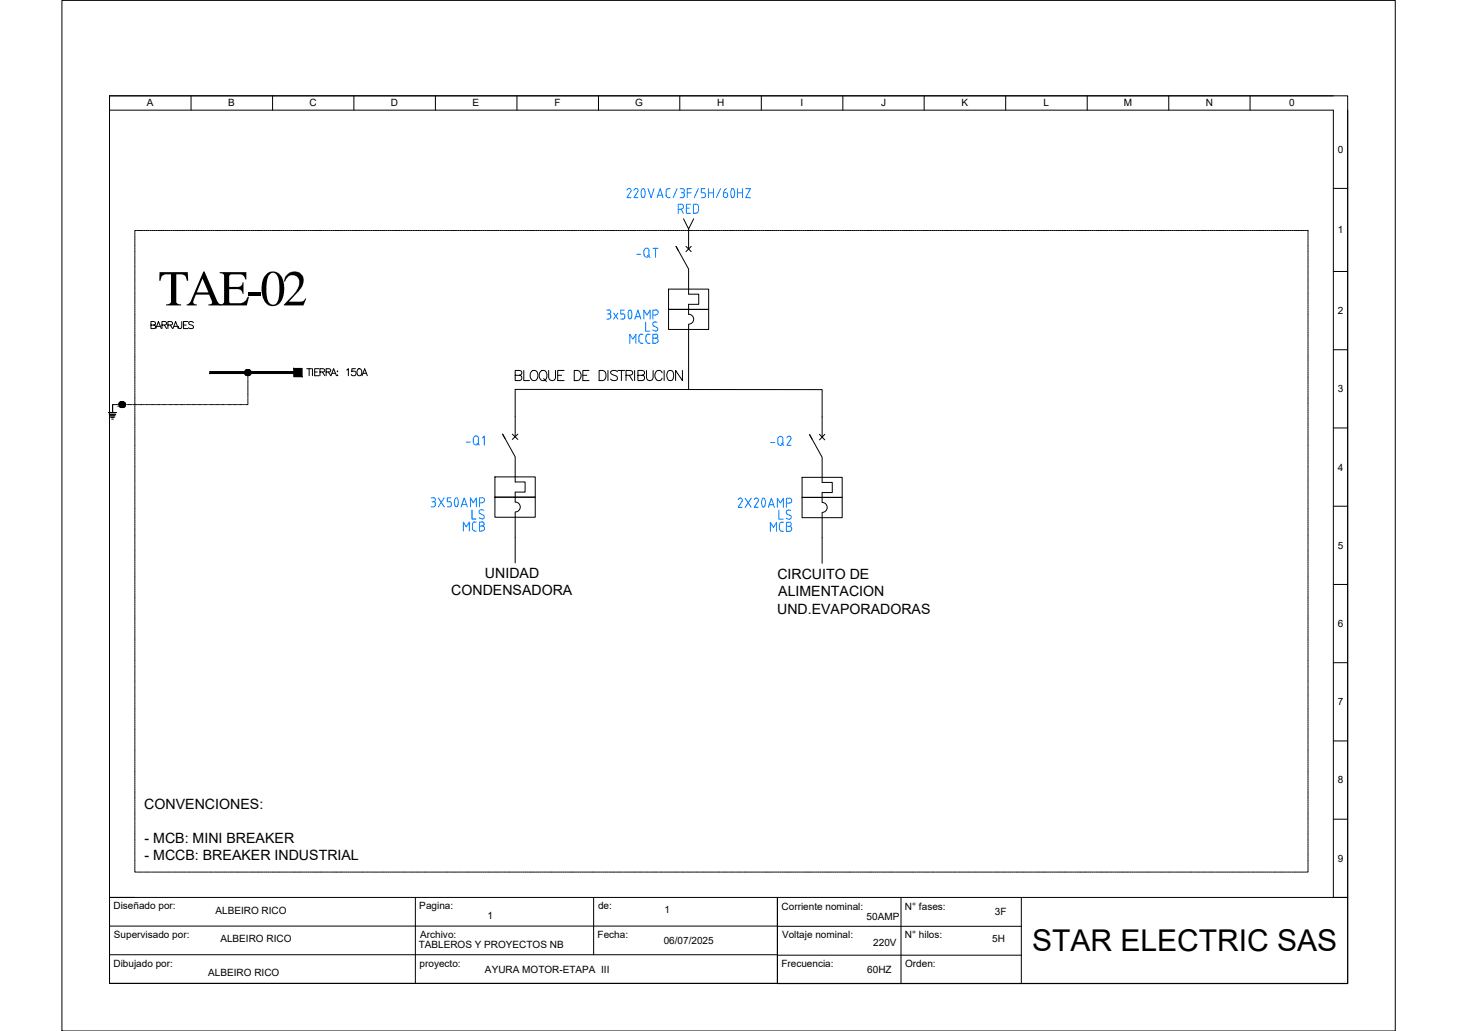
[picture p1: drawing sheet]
<svg xmlns="http://www.w3.org/2000/svg" width="420mm" height="297mm" viewBox="0 0 420 297" stroke-linecap="round" stroke-linejoin="round" font-family="sans-serif">
<defs><g id="words">
<text font-size="14.4" x="45.7" y="88">TAE-02</text>
<text font-size="8.6" x="297.4" y="274.1">STAR ELECTRIC SAS</text>
<g font-size="8.4" fill="#007fff">
<text x="184.9" y="98.1">LS</text>
<text x="134.8" y="152">LS</text>
<text x="223.3" y="152">LS</text>
</g>
<g font-size="6.2" fill="#007fff">
<text x="194.4" y="62.8">RED</text>
<text x="182.4" y="75.5">-QT</text>
<text x="133" y="129.5">-Q1</text>
</g>
<g font-size="5.7" fill="#007fff">
<text x="220.8" y="129.5">-Q2</text>
<text x="132.3" y="154.2">MCB</text>
<text x="220.8" y="154.2">MCB</text>
</g>
<g font-size="4.1">
<text x="139.8" y="166.4">UNIDAD</text>
<text x="224" y="166.9">CIRCUITO DE</text>
<text x="130" y="171.3">CONDENSADORA</text>
<text x="224.3" y="171.8">ALIMENTACION</text>
<text x="224" y="176.8">UND.EVAPORADORAS</text>
<text x="41.6" y="233.2">CONVENCIONES:</text>
<text x="41.7" y="242.9">- MCB: MINI BREAKER</text>
<text x="41.7" y="247.9">- MCCB: BREAKER INDUSTRIAL</text>
</g>
<g font-size="2.9">
<text x="42.4" y="30.7">A</text>
<text x="65.8" y="30.7">B</text>
<text x="89.2" y="30.7">C</text>
<text x="112.6" y="30.7">D</text>
<text x="136.2" y="30.7">E</text>
<text x="159.8" y="30.7">F</text>
<text x="183.1" y="30.7">G</text>
<text x="206.6" y="30.7">H</text>
<text x="230.7" y="30.7">I</text>
<text x="253.9" y="30.7">J</text>
<text x="277.1" y="30.7">K</text>
<text x="300.7" y="30.7">L</text>
<text x="323.9" y="30.7">M</text>
<text x="347.5" y="30.7">N</text>
<text x="371.5" y="30.7">0</text>
<text x="385.5" y="44">0</text>
<text x="385.6" y="67.2">1</text>
<text x="385.5" y="90.5">2</text>
<text x="385.5" y="113">3</text>
<text x="385.6" y="135.6">4</text>
<text x="385.5" y="158.1">5</text>
<text x="385.5" y="180.6">6</text>
<text x="385.5" y="203.2">7</text>
<text x="385.5" y="225.7">8</text>
<text x="385.5" y="248.3">9</text>
<text x="32.7" y="262">Diseñado por:</text>
<text x="62.1" y="263.2">ALBEIRO RICO</text>
<text x="120.8" y="262">Pagina:</text>
<text x="172.3" y="262">de:</text>
<text x="191.5" y="263">1</text>
<text x="225.2" y="262.1">Corriente nominal:</text>
<text x="260.8" y="262.1">N° fases:</text>
<text x="286.7" y="263.5">3F</text>
<text x="140.5" y="264.8">1</text>
<text x="249.7" y="265">50AMP</text>
<text x="32.8" y="270.3">Supervisado por:</text>
<text x="63.5" y="271.3">ALBEIRO RICO</text>
<text x="120.6" y="273.2">TABLEROS Y PROYECTOS NB</text>
<text x="121.1" y="270.2">Archivo:</text>
<text x="172.2" y="270.2">Fecha:</text>
<text x="191.3" y="271.9">06/07/2025</text>
<text x="225.4" y="270.3">Voltaje nominal:</text>
<text x="251.7" y="272.7">220V</text>
<text x="260.8" y="270.3">N° hilos:</text>
<text x="285.9" y="271.4">5H</text>
<text x="32.7" y="278.5">Dibujado por:</text>
<text x="60" y="281.1">ALBEIRO RICO</text>
<text x="120.9" y="278.5">proyecto:</text>
<text x="139.8" y="280.3">AYURA MOTOR-ETAPA III</text>
<text x="225.2" y="278.6">Frecuencia:</text>
<text x="249.9" y="280.5">60HZ</text>
<text x="260.9" y="278.6">Orden:</text>
</g>
</g></defs>
<!-- layer: SYMS -->
<g fill="none" stroke="#000" stroke-width=".29">
<path d="M195.5 72.2l-.7-1.2 3.6 6.5v7.3h3v2.9h-3v2.9M197 63l1.4 3 1.5-3M197.7 71l1.5 1.5M198.4 66v5.7M199.2 71l-1.5 1.5M192.7 89.1h11.5v5.8h-11.5zM192.7 83.3h11.5v5.8h-11.5zM198.4 93.5v7.2M198.5 90.5a1.43 1.43 0 0 1 1.4 1.5 1.43 1.43 0 0 1-1.4 1.4M142.6 137.4h11.6v5.8h-11.6zM145.5 126.4l-.7-1.3 3.7 6.5v7.3h2.8v2.9h-2.8v2.9M147.6 125.1l1.6 1.5"/>
<path d="M148.5 120.1v5.7M149.2 125.1l-1.6 1.5M231.1 137.5h11.6v5.8h-11.6zM234 126.5l-.7-1.3 3.6 6.5v7.3h2.9v2.9h-2.9l.1 2.9a1.43 1.43 0 0 1 1.4 1.4 1.43 1.43 0 0 1-1.4 1.4M236.2 125.1l1.5 1.6M236.9 120.1v5.9M237.7 125.1l-1.5 1.6M142.6 143.2h11.6v5.8h-11.6zM148.5 147.6v7.2M148.5 144.6a1.43 1.43 0 0 1 1.4 1.5 1.43 1.43 0 0 1-1.4 1.4M231.1 143.3h11.6v5.8h-11.6zM236.9 147.7v7.2"/>
</g>
<!-- layer: DESC -->
<g fill="none" stroke="#007fff" stroke-width=".29">
<path d="M181.3 54.3l.5 .3v.6M181.3 54.3l-.6 .5M181.7 55.2l-1 1.7h1.1M183.3 54.3l.5 .3v.6M183.3 54.3l-.6 .5M183.8 55.2l-1.1 1.7h1.1M185 54.5l-.3 .9 .3 1.4M185 54.5h.6M185 56.8h.6M185.6 54.5l.3 .9-.3 1.4M186.8 54.3l.8 2.6 .9-2.6M189.4 56.9l.8-2.6 .9 2.6"/>
<path d="M189.6 56.2h1.2M192 56.3l.2 .5 .4 .1M192.6 54.3h.5M192.6 54.3l-.6 .4v1.6M195.1 54.3l-1.1 2.6M196 54.3h.6a.63 .63 0 0 1 .6 .8 .63 .63 0 0 1-.9 .4M196.6 55.5l.5 .2 .1 .4M198.1 55.5h1.1M199.2 54.3h-1.1v2.6M201.2 54.3l-1.1 2.6M202.7 55.5l.5 .2 .1 .4M203.1 54.3h-1v1.2h.6"/>
<path d="M204.2 55.5h1.4M204.2 54.3v2.6M205.6 54.3v2.6M207.6 54.3l-1.2 2.6M209.1 55.5a.67 .67 0 0 1 .5 1 .67 .67 0 0 1-1.1 .1v-1.1h.5M209.4 54.4l-.6 .4-.3 .7M210.8 54.5h.6M210.8 56.8h.6M210.9 54.5l-.3 .9 .3 1.4M211.4 54.5l.3 .9-.3 1.4M212.5 55.5h1.5M212.5 54.3v2.6"/>
<path d="M214 54.3v2.6M214.9 54.3h1.4l-1.4 2.6h1.4M174.8 89.3h.6M174.8 91.9h.6M175.1 90.5h.3M175.4 89.3a.6 .6 0 0 1 .6 .6 .6 .6 0 0 1-.6 .6M175.4 90.4l.4 .2 .2 .4M176 91l-.2 .8-.4 .1M176.8 90.2l1.3 1.7M178.1 90.2l-1.3 1.7M179.5 90.4l.4 .2 .2 .4M179.9 89.3h-1v1.2h.6"/>
<path d="M180 91v.4M180.1 91.3l-.4 .6h-.8M181.2 89.5h.6M181.3 89.4l-.3 1.4a.87 .87 0 0 0 .5 1.1l.3-.2M181.5 98.9v-2.6l.9 1.4 .9-1.4v2.6M181.8 89.4l.3 .9-.3 1.4M124.3 143.4h.5M124.9 143.4a.64 .64 0 0 1 .6 .8 .64 .64 0 0 1-1 .4M124.9 144.5l.4 .2 .2 .4M125.4 145.1v.4M125.5 145.4l-.4 .6h-.8M126.3 143.4l1.7 2.6"/>
<path d="M128 143.4l-1.7 2.6M128.9 146h.6M129.5 144.5l.4 .2 .2 .4M129.9 143.4h-1v1.2h.6M130 145.1v.4M130.1 145.4l-.2 .5-.4 .1M131.3 145.8h.5M131.8 143.6l.3 .9-.3 1.4M131.8 143.6l-.4-.1-.4 .5-.1 1 .3 .9M212.7 143.9a.6 .6 0 0 1 .9-.4 .6 .6 0 0 1 .2 .9l-1.1 1.8h1.2M214.8 143.6l1.7 2.6M216.5 143.6l-1.7 2.6"/>
<path d="M218 143.5l.5 .3v.6M218 143.5l-.6 .4M218.4 144.4l-1 1.8h1.1M219.8 143.5h.2a1.7 1.7 0 0 1 0 2.6 1.99 1.99 0 0 1-.2-2.6z"/>
</g>
<!-- layer: YEL_14_THHN -->
<path d="M198.4 100.7v11.5M148.5 120.1v-7.9l88.4 .1v7.8M148.5 154.8v7.4M236.9 154.9v7.4" fill="none" stroke="#000" stroke-width=".29"/>
<!-- layer: 0 -->
<g fill="none" stroke="#000" stroke-width=".29">
<path d="M17.8 .1h384.3v296.9h-384.3zM31.6 27.6h356.8v255.7h-356.8zM55.1 27.6v4.1M78.5 27.6v4.1M102 27.6v4.1M125.5 27.6v4.1M149 27.6v4.1M172.5 27.6v4.1M195.9 27.6v4.1M219.4 27.6v4.1M242.9 27.6v4.1M266.3 27.6v4.1"/>
<path d="M289.8 27.6v4.1M313.3 27.6v4.1M336.8 27.6v4.1M360.2 27.6v4.1M384.2 27.6h-352.6v4.1h352.6v226.9h4.2v-226.9M384.2 54.3h4.2M38.9 67v.4M38.9 67.6v.3M38.9 68.1v.4M38.9 68.7v.4M38.9 69.3v.3M38.9 69.8v.4"/>
<path d="M38.9 70.3v.4M38.9 70.9v.3M38.9 71.4v.4M38.9 72v.4M38.9 72.5v.4M38.9 73.1v.4M38.9 73.6v.4M38.9 74.2v.3M38.9 74.7v.4M38.9 75.3v.3M38.9 75.8v.4M38.9 76.4v.4"/>
<path d="M38.9 76.9v.4M38.9 77.5v.3M38.9 78v.4M38.9 78.5v.4M38.9 79.1v.4M38.9 79.7v.3M39.2 66.4h-.3v.5M39.4 66.4h.3M39.9 66.4h.4M40.4 66.4h.4M41 66.4h.3M41.5 66.4h.4"/>
<path d="M42.1 66.4h.4M42.6 66.4h.4M43.2 66.4h.4M43.8 66.4h.3M44.3 66.4h.3M44.8 66.4h.4M45.4 66.4h.3M45.9 66.4h.4M46.5 66.4h.4M47.1 66.4h.3M47.6 66.4h.3M48.1 66.4h.4"/>
<path d="M48.6 66.4h.4M49.2 66.4h.4M49.8 66.4h.3M50.3 66.4h.4M50.9 66.4h.3M51.4 66.4h.4M51.9 66.4h.4M52.5 66.4h.4M53.1 66.4h.3M53.6 66.4h.4M54.2 66.4h.3M54.7 66.4h.4"/>
<path d="M55.2 66.4h.4M55.8 66.4h.3M56.3 66.4h.4M56.9 66.4h.4M57.5 66.4h.3M58 66.4h.4M58.5 66.4h.4M59.1 66.4h.3M59.6 66.4h.4M60.2 66.4h.4M60.7 66.4h.4M61.3 66.4h.4"/>
<path d="M61.8 66.4h.4M62.4 66.4h.3M62.9 66.4h.4M63.5 66.4h.3M64 66.4h.4M64.6 66.4h.4M65.2 66.4h.3M65.7 66.4h.3M66.2 66.4h.4M66.7 66.4h.4M67.3 66.4h.4M67.9 66.4h.4"/>
<path d="M68.4 66.4h.4M69 66.4h.3M69.5 66.4h.4M70 66.4h.4M70.6 66.4h.4M71.2 66.4h.3M71.7 66.4h.4M72.3 66.4h.3M72.8 66.4h.4M73.3 66.4h.4M73.9 66.4h.4M74.4 66.4h.4"/>
<path d="M75 66.4h.4M75.6 66.4h.3M76.1 66.4h.4M76.6 66.4h.4M77.2 66.4h.3M77.7 66.4h.4M78.3 66.4h.4M78.8 66.4h.4M79.4 66.4h.4M79.9 66.4h.4M80.5 66.4h.3M81 66.4h.4"/>
<path d="M81.6 66.4h.3M82.1 66.4h.4M82.7 66.4h.4M83.2 66.4h.4M83.8 66.4h.3M84.3 66.4h.4M84.8 66.4h.4M85.4 66.4h.4M86 66.4h.4M86.5 66.4h.4M87.1 66.4h.3M87.6 66.4h.3"/>
<path d="M88.1 66.4h.4M88.7 66.4h.4M89.3 66.4h.3M89.8 66.4h.4M90.4 66.4h.3M90.9 66.4h.3M91.4 66.4h.4M92 66.4h.4M92.5 66.4h.4M93.1 66.4h.4M93.7 66.4h.3M94.2 66.4h.4"/>
<path d="M94.7 66.4h.4M95.3 66.4h.3M95.8 66.4h.4M96.4 66.4h.4M96.9 66.4h.4M97.5 66.4h.4M98 66.4h.4M98.6 66.4h.3M99.1 66.4h.4M99.7 66.4h.3M100.2 66.4h.4M100.8 66.4h.4"/>
<path d="M101.3 66.4h.4M101.9 66.4h.3M102.4 66.4h.4M103 66.4h.3M103.5 66.4h.4M104.1 66.4h.4M104.6 66.4h.4M105.2 66.4h.3M105.7 66.4h.3M106.2 66.4h.4M106.8 66.4h.4M107.4 66.4h.3"/>
<path d="M107.9 66.4h.4M108.5 66.4h.3M109 66.4h.3M109.5 66.4h.4M110.1 66.4h.4M110.6 66.4h.4M111.2 66.4h.4M111.8 66.4h.3M112.3 66.4h.3M112.8 66.4h.4M113.4 66.4h.3M113.9 66.4h.4"/>
<path d="M114.5 66.4h.4M115.1 66.4h.3M115.6 66.4h.4M116.1 66.4h.4M116.6 66.4h.4M117.2 66.4h.4M117.8 66.4h.3M118.3 66.4h.4M118.9 66.4h.4M119.4 66.4h.4M120 66.4h.3M120.5 66.4h.4"/>
<path d="M121.1 66.4h.3M121.6 66.4h.4M122.2 66.4h.4M122.7 66.4h.4M123.3 66.4h.3M123.8 66.4h.3M124.3 66.4h.4M124.9 66.4h.4M125.5 66.4h.3M126 66.4h.4M126.6 66.4h.3M127.1 66.4h.3"/>
<path d="M127.6 66.4h.4M128.2 66.4h.4M128.7 66.4h.4M129.3 66.4h.4M129.9 66.4h.3M130.4 66.4h.3M130.9 66.4h.4M131.5 66.4h.3M132 66.4h.4M132.6 66.4h.4M133.2 66.4h.3M133.7 66.4h.3"/>
<path d="M134.2 66.4h.4M134.7 66.4h.4M135.3 66.4h.4M135.9 66.4h.3M136.4 66.4h.4M137 66.4h.4M137.5 66.4h.4M138 66.4h.4M138.6 66.4h.4M139.2 66.4h.3M139.7 66.4h.4M140.3 66.4h.4"/>
<path d="M140.8 66.4h.4M141.4 66.4h.3M141.9 66.4h.3M142.4 66.4h.4M143 66.4h.4M143.6 66.4h.3M144.1 66.4h.4M144.7 66.4h.3M145.2 66.4h.3M145.7 66.4h.4M146.3 66.4h.4M146.8 66.4h.4"/>
<path d="M147.4 66.4h.4M148 66.4h.3M148.5 66.4h.3M149 66.4h.4M149.6 66.4h.3M150.1 66.4h.4M150.7 66.4h.4M151.3 66.4h.3M151.8 66.4h.3M152.3 66.4h.4M152.8 66.4h.4M153.4 66.4h.4"/>
<path d="M154 66.4h.3M154.5 66.4h.4M155.1 66.4h.3M155.6 66.4h.4M156.1 66.4h.4M156.7 66.4h.4M157.3 66.4h.3M157.8 66.4h.4M158.4 66.4h.4M158.9 66.4h.4M159.4 66.4h.4M160 66.4h.3"/>
<path d="M160.5 66.4h.4M161.1 66.4h.4M161.7 66.4h.3M162.2 66.4h.4M162.8 66.4h.3M163.3 66.4h.3M163.8 66.4h.4M164.4 66.4h.4M164.9 66.4h.4M165.5 66.4h.4M166.1 66.4h.3M166.6 66.4h.3"/>
<path d="M167.1 66.4h.4M167.7 66.4h.3M168.2 66.4h.4M168.8 66.4h.4M169.4 66.4h.3M169.9 66.4h.3M170.4 66.4h.4M170.9 66.4h.4M171.5 66.4h.4M172.1 66.4h.3M172.6 66.4h.4M173.2 66.4h.3"/>
<path d="M173.7 66.4h.4M174.2 66.4h.4M174.8 66.4h.4M175.4 66.4h.3M175.9 66.4h.4M176.5 66.4h.3M177 66.4h.4M177.5 66.4h.4M178.1 66.4h.4M178.6 66.4h.4M179.2 66.4h.4M179.8 66.4h.3"/>
<path d="M180.3 66.4h.4M180.8 66.4h.4M181.4 66.4h.3M181.9 66.4h.4M182.5 66.4h.4M183 66.4h.4M183.6 66.4h.4M184.2 66.4h.3M184.7 66.4h.3M185.2 66.4h.4M185.8 66.4h.3M186.3 66.4h.4"/>
<path d="M186.9 66.4h.4M187.5 66.4h.3M188 66.4h.3M188.5 66.4h.4M189 66.4h.4M189.6 66.4h.4M190.2 66.4h.4M190.7 66.4h.4M191.3 66.4h.3M191.8 66.4h.4M192.3 66.4h.4M192.9 66.4h.4"/>
<path d="M193.5 66.4h.3M194 66.4h.4M194.6 66.4h.3M195.1 66.4h.4M195.6 66.4h.4M196.2 66.4h.4M196.7 66.4h.4M197.3 66.4h.4M197.9 66.4h.3M198.4 66.4h.4M198.9 66.4h.4M199.5 66.4h.3"/>
<path d="M200 66.4h.4M200.6 66.4h.4M201.1 66.4h.4M201.7 66.4h.4M202.2 66.4h.4M202.8 66.4h.3M203.3 66.4h.4M203.9 66.4h.3M204.4 66.4h.4M205 66.4h.4M205.5 66.4h.4M206.1 66.4h.3"/>
<path d="M206.6 66.4h.4M207.1 66.4h.4M207.7 66.4h.4M208.3 66.4h.4M208.8 66.4h.4M209.4 66.4h.3M209.9 66.4h.3M210.4 66.4h.4M211 66.4h.4M211.6 66.4h.3M212.1 66.4h.4M212.7 66.4h.3"/>
<path d="M213.2 66.4h.4M213.7 66.4h.4M214.3 66.4h.4M214.8 66.4h.4M215.4 66.4h.4M216 66.4h.3M216.5 66.4h.4M217 66.4h.4M217.6 66.4h.3M218.1 66.4h.4M218.7 66.4h.4M219.3 66.4h.3"/>
<path d="M219.8 66.4h.4M220.3 66.4h.4M220.9 66.4h.3M221.4 66.4h.4M222 66.4h.3M222.5 66.4h.4M223.1 66.4h.4M223.6 66.4h.4M224.2 66.4h.3M224.7 66.4h.4M225.3 66.4h.3M225.8 66.4h.4"/>
<path d="M226.4 66.4h.4M226.9 66.4h.4M227.5 66.4h.3M228 66.4h.3M228.5 66.4h.4M229.1 66.4h.4M229.7 66.4h.3M230.2 66.4h.4M230.8 66.4h.3M231.3 66.4h.3M231.8 66.4h.4M232.4 66.4h.4"/>
<path d="M232.9 66.4h.4M233.5 66.4h.4M234.1 66.4h.3M234.6 66.4h.4M235.1 66.4h.4M235.7 66.4h.3M236.2 66.4h.4M236.8 66.4h.4M237.4 66.4h.3M237.9 66.4h.4M238.4 66.4h.4M239 66.4h.3"/>
<path d="M239.5 66.4h.4M240.1 66.4h.3M240.6 66.4h.4M241.2 66.4h.4M241.7 66.4h.4M242.3 66.4h.3M242.8 66.4h.4M243.4 66.4h.3M243.9 66.4h.4M244.5 66.4h.4M245 66.4h.4M245.6 66.4h.3"/>
<path d="M246.1 66.4h.3M246.6 66.4h.4M247.2 66.4h.4M247.8 66.4h.3M248.3 66.4h.4M248.9 66.4h.3M249.4 66.4h.3M249.9 66.4h.4M250.5 66.4h.4M251 66.4h.4M251.6 66.4h.4M252.2 66.4h.3"/>
<path d="M252.7 66.4h.3M253.2 66.4h.4M253.8 66.4h.3M254.3 66.4h.4M254.9 66.4h.4M255.5 66.4h.3M256 66.4h.3M256.5 66.4h.4M257 66.4h.4M257.6 66.4h.4M258.2 66.4h.3M258.7 66.4h.4"/>
<path d="M259.3 66.4h.4M259.8 66.4h.4M260.4 66.4h.3M260.9 66.4h.4M261.5 66.4h.3M262 66.4h.4M262.6 66.4h.4M263.1 66.4h.4M263.7 66.4h.3M264.2 66.4h.3M264.7 66.4h.4M265.3 66.4h.4"/>
<path d="M265.9 66.4h.3M266.4 66.4h.4M267 66.4h.3M267.5 66.4h.3M268 66.4h.4M268.6 66.4h.4M269.1 66.4h.4M269.7 66.4h.4M270.3 66.4h.3M270.8 66.4h.3M271.3 66.4h.4M271.9 66.4h.3"/>
<path d="M272.4 66.4h.4M273 66.4h.4M273.6 66.4h.3M274.1 66.4h.3M274.6 66.4h.4M275.1 66.4h.4M275.7 66.4h.4M276.3 66.4h.3M276.8 66.4h.4M277.4 66.4h.3M277.9 66.4h.4M278.4 66.4h.4"/>
<path d="M279 66.4h.4M279.6 66.4h.3M280.1 66.4h.4M280.7 66.4h.4M281.2 66.4h.4M281.7 66.4h.4M282.3 66.4h.3M282.8 66.4h.4M283.4 66.4h.4M284 66.4h.3M284.5 66.4h.4M285.1 66.4h.3"/>
<path d="M285.6 66.4h.3M286.1 66.4h.4M286.7 66.4h.4M287.2 66.4h.4M287.8 66.4h.4M288.4 66.4h.3M288.9 66.4h.3M289.4 66.4h.4M290 66.4h.3M290.5 66.4h.4M291.1 66.4h.4M291.7 66.4h.3"/>
<path d="M292.2 66.4h.3M292.7 66.4h.4M293.2 66.4h.4M293.8 66.4h.4M294.4 66.4h.4M294.9 66.4h.4M295.5 66.4h.3M296 66.4h.4M296.5 66.4h.4M297.1 66.4h.4M297.7 66.4h.3M298.2 66.4h.4"/>
<path d="M298.8 66.4h.3M299.3 66.4h.4M299.8 66.4h.4M300.4 66.4h.4M300.9 66.4h.4M301.5 66.4h.4M302.1 66.4h.3M302.6 66.4h.4M303.1 66.4h.4M303.7 66.4h.3M304.2 66.4h.4M304.8 66.4h.4"/>
<path d="M305.3 66.4h.4M305.9 66.4h.4M306.5 66.4h.3M307 66.4h.3M307.5 66.4h.4M308.1 66.4h.3M308.6 66.4h.4M309.2 66.4h.4M309.8 66.4h.3M310.3 66.4h.3M310.8 66.4h.4M311.3 66.4h.4"/>
<path d="M311.9 66.4h.4M312.5 66.4h.4M313 66.4h.4M313.6 66.4h.3M314.1 66.4h.4M314.6 66.4h.4M315.2 66.4h.4M315.8 66.4h.3M316.3 66.4h.4M316.9 66.4h.3M317.4 66.4h.4M317.9 66.4h.4"/>
<path d="M318.5 66.4h.4M319 66.4h.4M319.6 66.4h.4M320.2 66.4h.3M320.7 66.4h.4M321.2 66.4h.4M321.8 66.4h.3M322.3 66.4h.4M322.9 66.4h.4M323.4 66.4h.4M324 66.4h.4M324.5 66.4h.4"/>
<path d="M325.1 66.4h.3M325.6 66.4h.4M326.2 66.4h.3M326.7 66.4h.4M327.3 66.4h.4M327.9 66.4h.3M328.4 66.4h.3M328.9 66.4h.4M329.5 66.4h.3M330 66.4h.4M330.6 66.4h.4M331.1 66.4h.4"/>
<path d="M331.7 66.4h.3M332.2 66.4h.3M332.7 66.4h.4M333.3 66.4h.4M333.9 66.4h.3M334.4 66.4h.4M335 66.4h.3M335.5 66.4h.4M336 66.4h.4M336.6 66.4h.4M337.1 66.4h.4M337.7 66.4h.4"/>
<path d="M338.3 66.4h.3M338.8 66.4h.4M339.3 66.4h.4M339.9 66.4h.3M340.4 66.4h.4M341 66.4h.4M341.6 66.4h.3M342.1 66.4h.4M342.6 66.4h.4M343.2 66.4h.3M343.7 66.4h.4M344.3 66.4h.3"/>
<path d="M344.8 66.4h.4M345.4 66.4h.4M345.9 66.4h.4M346.5 66.4h.3M347 66.4h.4M347.6 66.4h.3M348.1 66.4h.4M348.7 66.4h.4M349.2 66.4h.4M349.8 66.4h.3M350.3 66.4h.3M350.8 66.4h.4"/>
<path d="M351.4 66.4h.4M352 66.4h.3M352.5 66.4h.4M353.1 66.4h.3M353.6 66.4h.3M354.1 66.4h.4M354.7 66.4h.4M355.2 66.4h.4M355.8 66.4h.4M356.4 66.4h.3M356.9 66.4h.4M357.4 66.4h.4"/>
<path d="M358 66.4h.3M358.5 66.4h.4M359.1 66.4h.4M359.7 66.4h.3M360.2 66.4h.4M360.7 66.4h.4M361.3 66.4h.3M361.8 66.4h.4M362.4 66.4h.3M362.9 66.4h.4M363.5 66.4h.4M364 66.4h.4"/>
<path d="M364.6 66.4h.3M365.1 66.4h.4M365.7 66.4h.3M366.2 66.4h.4M366.8 66.4h.4M367.3 66.4h.4M367.9 66.4h.3M368.4 66.4h.3M368.9 66.4h.4M369.5 66.4h.4M370.1 66.4h.3M370.6 66.4h.4"/>
<path d="M371.2 66.4h.3M371.7 66.4h.3M372.2 66.4h.4M372.8 66.4h.4M373.3 66.4h.4M373.9 66.4h.4M374.5 66.4h.3M375 66.4h.3M375.5 66.4h.4M376.1 66.4h.3M376.6 66.4h.3v.5M376.9 67v.4"/>
<path d="M376.9 67.6v.3M376.9 68.1v.4M376.9 68.7v.4M376.9 69.3v.3M376.9 69.8v.4M376.9 70.3v.4M376.9 70.9v.3M376.9 71.4v.4M376.9 72v.4M376.9 72.5v.4M376.9 73.1v.4M376.9 73.6v.4"/>
<path d="M376.9 74.2v.3M376.9 74.7v.4M376.9 75.3v.3M376.9 75.8v.4M376.9 76.4v.4M376.9 76.9v.4M376.9 77.5v.3M376.9 78v.4M376.9 78.5v.4M376.9 79.1v.4M376.9 79.7v.3M384.2 78.2h4.2"/>
<path d="M38.9 80.2v.4M38.9 80.8v.3M38.9 81.3v.3M38.9 81.8v.4M38.9 82.4v.4M38.9 82.9v.4M38.9 83.5v.4M38.9 84.1v.3M38.9 84.6v.3M38.9 85.1v.4M38.9 85.7v.3M38.9 86.2v.4"/>
<path d="M38.9 86.8v.4M38.9 87.4v.3M38.9 87.9v.4M38.9 88.4v.4M38.9 89v.3M38.9 89.5v.4M38.9 90.1v.4M38.9 90.6v.4M38.9 91.2v.4M38.9 91.7v.4M38.9 92.3v.3M38.9 92.8v.4"/>
<path d="M38.9 93.4v.3M38.9 93.9v.4M38.9 94.5v.4M38.9 95v.4M38.9 95.6v.3M38.9 96.1v.4M38.9 96.6v.4M38.9 97.2v.4M38.9 97.8v.3M38.9 98.3v.4M38.9 98.9v.3M38.9 99.4v.3"/>
<path d="M38.9 99.9v.4M376.9 80.2v.4M376.9 80.8v.3M376.9 81.3v.3M376.9 81.8v.4M376.9 82.4v.4M376.9 82.9v.4M376.9 83.5v.4M376.9 84.1v.3M376.9 84.6v.3M376.9 85.1v.4M376.9 85.7v.3"/>
<path d="M376.9 86.2v.4M376.9 86.8v.4M376.9 87.4v.3M376.9 87.9v.4M376.9 88.4v.4M376.9 89v.3M376.9 89.5v.4M376.9 90.1v.4M376.9 90.6v.4M376.9 91.2v.4M376.9 91.7v.4M376.9 92.3v.3"/>
<path d="M376.9 92.8v.4M376.9 93.4v.3M376.9 93.9v.4M376.9 94.5v.4M376.9 95v.4M376.9 95.6v.3M376.9 96.1v.4M376.9 96.6v.4M376.9 97.2v.4M376.9 97.8v.3M376.9 98.3v.4M376.9 98.9v.3"/>
<path d="M376.9 99.4v.3M376.9 99.9v.4M38.9 100.5v.4M38.9 101.1v.3M38.9 101.6v.4M38.9 102.2v.3M38.9 102.7v.3M38.9 103.2v.4M38.9 103.8v.3M38.9 104.3v.4M38.9 104.9v.4M38.9 105.5v.3"/>
<path d="M38.9 106v.3M38.9 106.5v.4M38.9 107.1v.3M38.9 107.6v.4M38.9 108.2v.4M38.9 108.7v.4M38.9 109.3v.4M38.9 109.8v.4M38.9 110.3v.4M38.9 110.9v.4M38.9 111.5v.3M38.9 112v.4"/>
<path d="M38.9 112.6v.4M38.9 113.1v.4M38.9 113.7v.3M38.9 114.2v.4M38.9 114.7v.4M38.9 115.3v.4M38.9 115.9v.4M38.9 116.4v.4M38.9 117v.3M38.9 117.5v.3M38.9 118v.4M38.9 118.6v.4"/>
<path d="M38.9 119.2v.3M38.9 119.7v.4M376.9 100.5v.4M376.9 101.1v.3M376.9 101.6v.4M376.9 102.2v.3M376.9 102.7v.3M376.9 103.2v.4M376.9 103.8v.3M376.9 104.3v.4M376.9 104.9v.4M376.9 105.5v.3"/>
<path d="M376.9 106v.3M376.9 106.5v.4M376.9 107.1v.3M376.9 107.6v.4M376.9 108.2v.4M376.9 108.7v.4M376.9 109.3v.4M376.9 109.8v.4M376.9 110.3v.4M376.9 110.9v.4M376.9 111.5v.3M376.9 112v.4"/>
<path d="M376.9 112.6v.4M376.9 113.1v.4M376.9 113.7v.3M376.9 114.2v.4M376.9 114.7v.4M376.9 115.3v.4M376.9 115.9v.4M376.9 116.4v.4M376.9 117v.3M376.9 117.5v.3M376.9 118v.4M376.9 118.6v.4"/>
<path d="M376.9 119.2v.3M376.9 119.7v.4M384.2 100.8h4.2M38.9 120.3v.3M38.9 120.8v.3M38.9 121.3v.4M38.9 121.9v.4M38.9 122.4v.4M38.9 123v.4M38.9 123.6v.3M38.9 124.1v.3M38.9 124.6v.4"/>
<path d="M38.9 125.2v.3M38.9 125.7v.4M38.9 126.3v.4M38.9 126.9v.3M38.9 127.4v.3M38.9 127.9v.4M38.9 128.4v.4M38.9 129v.4M38.9 129.6v.3M38.9 130.1v.4M38.9 130.7v.3M38.9 131.2v.4"/>
<path d="M38.9 131.7v.4M38.9 132.3v.4M38.9 132.9v.3M38.9 133.4v.4M38.9 134v.4M38.9 134.5v.4M38.9 135.1v.3M38.9 135.6v.3M38.9 136.1v.4M38.9 136.7v.4M38.9 137.3v.3M38.9 137.8v.4"/>
<path d="M38.9 138.4v.3M38.9 138.9v.3M38.9 139.4v.4M376.9 120.3v.3M376.9 120.8v.3M376.9 121.3v.4M376.9 121.9v.4M376.9 122.4v.4M376.9 123v.4M376.9 123.6v.3M376.9 124.1v.3M376.9 124.6v.4"/>
<path d="M376.9 125.2v.3M376.9 125.7v.4M376.9 126.3v.4M376.9 126.9v.3M376.9 127.4v.3M376.9 127.9v.4M376.9 128.4v.4M376.9 129v.4M376.9 129.6v.3M376.9 130.1v.4M376.9 130.7v.3M376.9 131.2v.4"/>
<path d="M376.9 131.7v.4M376.9 132.3v.4M376.9 132.9v.3M376.9 133.4v.4M376.9 134v.4M376.9 134.5v.4M376.9 135.1v.3M376.9 135.6v.3M376.9 136.1v.4M376.9 136.7v.4M376.9 137.3v.3M376.9 137.8v.4"/>
<path d="M376.9 138.4v.3M376.9 138.9v.3M376.9 139.4v.4M384.2 123.3h4.2M38.9 140v.4M38.9 140.5v.4M38.9 141.1v.4M38.9 141.7v.3M38.9 142.2v.3M38.9 142.7v.4M38.9 143.3v.3M38.9 143.8v.4"/>
<path d="M38.9 144.4v.4M38.9 145v.3M38.9 145.5v.3M38.9 146v.4M38.9 146.5v.4M38.9 147.1v.4M38.9 147.7v.3M38.9 148.2v.4M38.9 148.8v.3M38.9 149.3v.4M38.9 149.8v.4M38.9 150.4v.4"/>
<path d="M38.9 151v.3M38.9 151.5v.4M38.9 152.1v.3M38.9 152.6v.4M38.9 153.1v.4M38.9 153.7v.4M38.9 154.2v.4M38.9 154.8v.4M38.9 155.4v.3M38.9 155.9v.4M38.9 156.4v.4M38.9 157v.3"/>
<path d="M38.9 157.5v.4M38.9 158.1v.4M38.9 158.6v.4M38.9 159.2v.4M38.9 159.8v.3M376.9 140v.4M376.9 140.5v.4M376.9 141.1v.4M376.9 141.7v.3M376.9 142.2v.3M376.9 142.7v.4M376.9 143.3v.3"/>
<path d="M376.9 143.8v.4M376.9 144.4v.4M376.9 145v.3M376.9 145.5v.3M376.9 146v.4M376.9 146.5v.4M376.9 147.1v.4M376.9 147.7v.3M376.9 148.2v.4M376.9 148.8v.3M376.9 149.3v.4M376.9 149.8v.4"/>
<path d="M376.9 150.4v.4M376.9 151v.3M376.9 151.5v.4M376.9 152.1v.3M376.9 152.6v.4M376.9 153.1v.4M376.9 153.7v.4M376.9 154.2v.4M376.9 154.8v.4M376.9 155.4v.3M376.9 155.9v.4M376.9 156.4v.4"/>
<path d="M376.9 157v.3M376.9 157.5v.4M376.9 158.1v.4M376.9 158.6v.4M376.9 159.2v.4M376.9 159.8v.3M384.2 145.8h4.2M38.9 160.3v.3M38.9 160.8v.4M38.9 161.4v.3M38.9 161.9v.4M38.9 162.5v.4"/>
<path d="M38.9 163.1v.3M38.9 163.6v.3M38.9 164.1v.4M38.9 164.7v.3M38.9 165.2v.4M38.9 165.8v.4M38.9 166.3v.4M38.9 166.9v.3M38.9 167.4v.4M38.9 167.9v.4M38.9 168.5v.4M38.9 169.1v.3"/>
<path d="M38.9 169.6v.4M38.9 170.2v.3M38.9 170.7v.4M38.9 171.2v.4M38.9 171.8v.4M38.9 172.3v.4M38.9 172.9v.4M38.9 173.5v.3M38.9 174v.4M38.9 174.5v.4M38.9 175.1v.3M38.9 175.6v.4"/>
<path d="M38.9 176.2v.4M38.9 176.8v.3M38.9 177.3v.4M38.9 177.8v.4M38.9 178.4v.3M38.9 178.9v.4M38.9 179.5v.3M376.9 160.3v.3M376.9 160.8v.4M376.9 161.4v.3M376.9 161.9v.4M376.9 162.5v.4"/>
<path d="M376.9 163.1v.3M376.9 163.6v.3M376.9 164.1v.4M376.9 164.7v.3M376.9 165.2v.4M376.9 165.8v.4M376.9 166.3v.4M376.9 166.9v.3M376.9 167.4v.4M376.9 167.9v.4M376.9 168.5v.4M376.9 169.1v.3"/>
<path d="M376.9 169.6v.4M376.9 170.2v.3M376.9 170.7v.4M376.9 171.2v.4M376.9 171.8v.4M376.9 172.3v.4M376.9 172.9v.4M376.9 173.5v.3M376.9 174v.4M376.9 174.5v.4M376.9 175.1v.3M376.9 175.6v.4"/>
<path d="M376.9 176.2v.4M376.9 176.8v.3M376.9 177.3v.4M376.9 177.8v.4M376.9 178.4v.3M376.9 178.9v.4M376.9 179.5v.3M384.2 168.4h4.2M38.9 180v.4M38.9 180.6v.4M38.9 181.2v.3M38.9 181.7v.3"/>
<path d="M38.9 182.2v.4M38.9 182.8v.3M38.9 183.3v.4M38.9 183.9v.4M38.9 184.4v.4M38.9 185v.3M38.9 185.5v.4M38.9 186v.4M38.9 186.6v.4M38.9 187.2v.3M38.9 187.7v.4M38.9 188.3v.3"/>
<path d="M38.9 188.8v.4M38.9 189.3v.4M38.9 189.9v.4M38.9 190.4v.4M38.9 191v.4M38.9 191.6v.3M38.9 192.1v.4M38.9 192.6v.4M38.9 193.2v.3M38.9 193.7v.4M38.9 194.3v.4M38.9 194.9v.3"/>
<path d="M38.9 195.4v.4M38.9 195.9v.4M38.9 196.5v.3M38.9 197v.4M38.9 197.6v.4M38.9 198.1v.4M38.9 198.7v.4M38.9 199.2v.4M38.9 199.8v.3M376.9 180v.4M376.9 180.6v.4M376.9 181.2v.3"/>
<path d="M376.9 181.7v.3M376.9 182.2v.4M376.9 182.8v.3M376.9 183.3v.4M376.9 183.9v.4M376.9 184.4v.4M376.9 185v.3M376.9 185.5v.4M376.9 186v.4M376.9 186.6v.4M376.9 187.2v.3M376.9 187.7v.4"/>
<path d="M376.9 188.3v.3M376.9 188.8v.4M376.9 189.3v.4M376.9 189.9v.4M376.9 190.4v.4M376.9 191v.4M376.9 191.6v.3M376.9 192.1v.4M376.9 192.6v.4M376.9 193.2v.3M376.9 193.7v.4M376.9 194.3v.4"/>
<path d="M376.9 194.9v.3M376.9 195.4v.4M376.9 195.9v.4M376.9 196.5v.3M376.9 197v.4M376.9 197.6v.4M376.9 198.1v.4M376.9 198.7v.4M376.9 199.2v.4M376.9 199.8v.3M384.2 190.9h4.2M38.9 200.3v.4"/>
<path d="M38.9 200.9v.3M38.9 201.4v.4M38.9 202v.4M38.9 202.6v.3M38.9 203.1v.3M38.9 203.6v.4M38.9 204.1v.4M38.9 204.7v.4M38.9 205.3v.3M38.9 205.8v.4M38.9 206.4v.3M38.9 206.9v.3"/>
<path d="M38.9 207.4v.4M38.9 208v.4M38.9 208.6v.3M38.9 209.1v.4M38.9 209.7v.3M38.9 210.2v.4M38.9 210.7v.4M38.9 211.3v.3M38.9 211.8v.4M38.9 212.4v.4M38.9 213v.3M38.9 213.5v.4"/>
<path d="M38.9 214v.4M38.9 214.6v.3M38.9 215.1v.4M38.9 215.7v.4M38.9 216.2v.4M38.9 216.8v.4M38.9 217.3v.4M38.9 217.9v.3M38.9 218.4v.4M38.9 219v.3M38.9 219.5v.4M376.9 200.3v.4"/>
<path d="M376.9 200.9v.3M376.9 201.4v.4M376.9 202v.4M376.9 202.6v.3M376.9 203.1v.3M376.9 203.6v.4M376.9 204.1v.4M376.9 204.7v.4M376.9 205.3v.3M376.9 205.8v.4M376.9 206.4v.3M376.9 206.9v.3"/>
<path d="M376.9 207.4v.4M376.9 208v.4M376.9 208.6v.3M376.9 209.1v.4M376.9 209.7v.3M376.9 210.2v.4M376.9 210.7v.4M376.9 211.3v.3M376.9 211.8v.4M376.9 212.4v.4M376.9 213v.3M376.9 213.5v.4"/>
<path d="M376.9 214v.4M376.9 214.6v.3M376.9 215.1v.4M376.9 215.7v.4M376.9 216.2v.4M376.9 216.8v.4M376.9 217.3v.4M376.9 217.9v.3M376.9 218.4v.4M376.9 219v.3M376.9 219.5v.4M384.2 213.5h4.2"/>
<path d="M38.9 220.1v.4M38.9 220.6v.4M38.9 221.2v.3M38.9 221.7v.4M38.9 222.2v.4M38.9 222.8v.4M38.9 223.4v.3M38.9 223.9v.4M38.9 224.5v.3M38.9 225v.3M38.9 225.5v.4M38.9 226.1v.4"/>
<path d="M38.9 226.7v.3M38.9 227.2v.4M38.9 227.8v.3M38.9 228.3v.3M38.9 228.8v.4M38.9 229.4v.4M38.9 229.9v.4M38.9 230.5v.4M38.9 231.1v.3M38.9 231.6v.4M38.9 232.1v.4M38.9 232.7v.3"/>
<path d="M38.9 233.2v.4M38.9 233.8v.4M38.9 234.3v.4M38.9 234.9v.4M38.9 235.4v.4M38.9 236v.3M38.9 236.5v.4M38.9 237.1v.3M38.9 237.6v.4M38.9 238.2v.4M38.9 238.7v.4M38.9 239.3v.3"/>
<path d="M38.9 239.8v.4M376.9 220.1v.4M376.9 220.6v.4M376.9 221.2v.3M376.9 221.7v.4M376.9 222.2v.4M376.9 222.8v.4M376.9 223.4v.3M376.9 223.9v.4M376.9 224.5v.3M376.9 225v.3M376.9 225.5v.4"/>
<path d="M376.9 226.1v.4M376.9 226.7v.3M376.9 227.2v.4M376.9 227.8v.3M376.9 228.3v.3M376.9 228.8v.4M376.9 229.4v.4M376.9 229.9v.4M376.9 230.5v.4M376.9 231.1v.3M376.9 231.6v.4M376.9 232.1v.4"/>
<path d="M376.9 232.7v.3M376.9 233.2v.4M376.9 233.8v.4M376.9 234.3v.4M376.9 234.9v.4M376.9 235.4v.4M376.9 236v.3M376.9 236.5v.4M376.9 237.1v.3M376.9 237.6v.4M376.9 238.2v.4M376.9 238.7v.4"/>
<path d="M376.9 239.3v.3M376.9 239.8v.4M384.2 236h4.2M31.6 258.6h356.8v24.8h-164.4v-24.8v24.7h-192.4zM38.9 250.8v.5h.3M38.9 240.3v.4M38.9 240.9v.4M38.9 241.5v.4M38.9 242v.4M38.9 242.6v.3M38.9 243.1v.3M38.9 243.6v.4"/>
<path d="M38.9 244.2v.4M38.9 244.8v.3M38.9 245.3v.4M38.9 245.9v.3M38.9 246.4v.3M38.9 246.9v.4M38.9 247.5v.4M38.9 248v.4M38.9 248.6v.4M38.9 249.2v.3M38.9 249.7v.3M38.9 250.2v.4"/>
<path d="M39.4 251.3h.3M39.9 251.3h.4M40.4 251.3h.4M41 251.3h.3M41.5 251.3h.4M42.1 251.3h.4M42.6 251.3h.4M43.2 251.3h.4M43.8 251.3h.3M44.3 251.3h.3M44.8 251.3h.4M45.4 251.3h.3"/>
<path d="M45.9 251.3h.4M46.5 251.3h.4M47.1 251.3h.3M47.6 251.3h.3M48.1 251.3h.4M48.6 251.3h.4M49.2 251.3h.4M49.8 251.3h.3M50.3 251.3h.4M50.9 251.3h.3M51.4 251.3h.4M51.9 251.3h.4"/>
<path d="M52.5 251.3h.4M53.1 251.3h.3M53.6 251.3h.4M54.2 251.3h.3M54.7 251.3h.4M55.2 251.3h.4M55.8 251.3h.3M56.3 251.3h.4M56.9 251.3h.4M57.5 251.3h.3M58 251.3h.4M58.5 251.3h.4"/>
<path d="M59.1 251.3h.3M59.6 251.3h.4M60.2 251.3h.4M60.7 251.3h.4M61.3 251.3h.4M61.8 251.3h.4M62.4 251.3h.3M62.9 251.3h.4M63.5 251.3h.3M64 251.3h.4M64.6 251.3h.4M65.2 251.3h.3"/>
<path d="M65.7 251.3h.3M66.2 251.3h.4M66.7 251.3h.4M67.3 251.3h.4M67.9 251.3h.4M68.4 251.3h.4M69 251.3h.3M69.5 251.3h.4M70 251.3h.4M70.6 251.3h.4M71.2 251.3h.3M71.7 251.3h.4"/>
<path d="M72.3 251.3h.3M72.8 251.3h.4M73.3 251.3h.4M73.9 251.3h.4M74.4 251.3h.4M75 251.3h.4M75.6 251.3h.3M76.1 251.3h.4M76.6 251.3h.4M77.2 251.3h.3M77.7 251.3h.4M78.3 251.3h.4"/>
<path d="M78.8 251.3h.4M79.4 251.3h.4M79.9 251.3h.4M80.5 251.3h.3M81 251.3h.4M81.6 251.3h.3M82.1 251.3h.4M82.7 251.3h.4M83.2 251.3h.4M83.8 251.3h.3M84.3 251.3h.4M84.8 251.3h.4"/>
<path d="M85.4 251.3h.4M86 251.3h.4M86.5 251.3h.4M87.1 251.3h.3M87.6 251.3h.3M88.1 251.3h.4M88.7 251.3h.4M89.3 251.3h.3M89.8 251.3h.4M90.4 251.3h.3M90.9 251.3h.3M91.4 251.3h.4"/>
<path d="M92 251.3h.4M92.5 251.3h.4M93.1 251.3h.4M93.7 251.3h.3M94.2 251.3h.4M94.7 251.3h.4M95.3 251.3h.3M95.8 251.3h.4M96.4 251.3h.4M96.9 251.3h.4M97.5 251.3h.4M98 251.3h.4"/>
<path d="M98.6 251.3h.3M99.1 251.3h.4M99.7 251.3h.3M100.2 251.3h.4M100.8 251.3h.4M101.3 251.3h.4M101.9 251.3h.3M102.4 251.3h.4M103 251.3h.3M103.5 251.3h.4M104.1 251.3h.4M104.6 251.3h.4"/>
<path d="M105.2 251.3h.3M105.7 251.3h.3M106.2 251.3h.4M106.8 251.3h.4M107.4 251.3h.3M107.9 251.3h.4M108.5 251.3h.3M109 251.3h.3M109.5 251.3h.4M110.1 251.3h.4M110.6 251.3h.4M111.2 251.3h.4"/>
<path d="M111.8 251.3h.3M112.3 251.3h.3M112.8 251.3h.4M113.4 251.3h.3M113.9 251.3h.4M114.5 251.3h.4M115.1 251.3h.3M115.6 251.3h.4M116.1 251.3h.4M116.6 251.3h.4M117.2 251.3h.4M117.8 251.3h.3"/>
<path d="M118.3 251.3h.4M118.9 251.3h.4M119.4 251.3h.4M119.7 258.6v24.7M120 251.3h.3M120.5 251.3h.4M121.1 251.3h.3M121.6 251.3h.4M122.2 251.3h.4M122.7 251.3h.4M123.3 251.3h.3M123.8 251.3h.3"/>
<path d="M124.3 251.3h.4M124.9 251.3h.4M125.5 251.3h.3M126 251.3h.4M126.6 251.3h.3M127.1 251.3h.3M127.6 251.3h.4M128.2 251.3h.4M128.7 251.3h.4M129.3 251.3h.4M129.9 251.3h.3M130.4 251.3h.3"/>
<path d="M130.9 251.3h.4M131.5 251.3h.3M132 251.3h.4M132.6 251.3h.4M133.2 251.3h.3M133.7 251.3h.3M134.2 251.3h.4M134.7 251.3h.4M135.3 251.3h.4M135.9 251.3h.3M136.4 251.3h.4M137 251.3h.4"/>
<path d="M137.5 251.3h.4M138 251.3h.4M138.6 251.3h.4M139.2 251.3h.3M139.7 251.3h.4M140.3 251.3h.4M140.8 251.3h.4M141.4 251.3h.3M141.9 251.3h.3M142.4 251.3h.4M143 251.3h.4M143.6 251.3h.3"/>
<path d="M144.1 251.3h.4M144.7 251.3h.3M145.2 251.3h.3M145.7 251.3h.4M146.3 251.3h.4M146.8 251.3h.4M147.4 251.3h.4M148 251.3h.3M148.5 251.3h.3M149 251.3h.4M149.6 251.3h.3M150.1 251.3h.4"/>
<path d="M150.7 251.3h.4M151.3 251.3h.3M151.8 251.3h.3M152.3 251.3h.4M152.8 251.3h.4M153.4 251.3h.4M154 251.3h.3M154.5 251.3h.4M155.1 251.3h.3M155.6 251.3h.4M156.1 251.3h.4M156.7 251.3h.4"/>
<path d="M157.3 251.3h.3M157.8 251.3h.4M158.4 251.3h.4M158.9 251.3h.4M159.4 251.3h.4M160 251.3h.3M160.5 251.3h.4M161.1 251.3h.4M161.7 251.3h.3M162.2 251.3h.4M162.8 251.3h.3M163.3 251.3h.3"/>
<path d="M163.8 251.3h.4M164.4 251.3h.4M164.9 251.3h.4M165.5 251.3h.4M166.1 251.3h.3M166.6 251.3h.3M167.1 251.3h.4M167.7 251.3h.3M168.2 251.3h.4M168.8 251.3h.4M169.4 251.3h.3M169.9 251.3h.3"/>
<path d="M170.4 251.3h.4M170.9 251.3h.4M171.1 258.6v16.5M171.5 251.3h.4M172.1 251.3h.3M172.6 251.3h.4M173.2 251.3h.3M173.7 251.3h.4M174.2 251.3h.4M174.8 251.3h.4M175.4 251.3h.3M175.9 251.3h.4"/>
<path d="M176.5 251.3h.3M177 251.3h.4M177.5 251.3h.4M178.1 251.3h.4M178.6 251.3h.4M179.2 251.3h.4M179.8 251.3h.3M180.3 251.3h.4M180.8 251.3h.4M181.4 251.3h.3M181.9 251.3h.4M182.5 251.3h.4"/>
<path d="M183 251.3h.4M183.6 251.3h.4M184.2 251.3h.3M184.7 251.3h.3M185.2 251.3h.4M185.8 251.3h.3M186.3 251.3h.4M186.9 251.3h.4M187.5 251.3h.3M188 251.3h.3M188.5 251.3h.4M189 251.3h.4"/>
<path d="M189.6 251.3h.4M190.2 251.3h.4M190.7 251.3h.4M191.3 251.3h.3M191.8 251.3h.4M192.3 251.3h.4M192.9 251.3h.4M193.5 251.3h.3M194 251.3h.4M194.6 251.3h.3M195.1 251.3h.4M195.6 251.3h.4"/>
<path d="M196.2 251.3h.4M196.7 251.3h.4M197.3 251.3h.4M197.9 251.3h.3M198.4 251.3h.4M198.9 251.3h.4M199.5 251.3h.3M200 251.3h.4M200.6 251.3h.4M201.1 251.3h.4M201.7 251.3h.4M202.2 251.3h.4"/>
<path d="M202.8 251.3h.3M203.3 251.3h.4M203.9 251.3h.3M204.4 251.3h.4M205 251.3h.4M205.5 251.3h.4M206.1 251.3h.3M206.6 251.3h.4M207.1 251.3h.4M207.7 251.3h.4M208.3 251.3h.4M208.8 251.3h.4"/>
<path d="M209.4 251.3h.3M209.9 251.3h.3M210.4 251.3h.4M211 251.3h.4M211.6 251.3h.3M212.1 251.3h.4M212.7 251.3h.3M213.2 251.3h.4M213.7 251.3h.4M214.3 251.3h.4M214.8 251.3h.4M215.4 251.3h.4"/>
<path d="M216 251.3h.3M216.5 251.3h.4M217 251.3h.4M217.6 251.3h.3M218.1 251.3h.4M218.7 251.3h.4M219.3 251.3h.3M219.8 251.3h.4M220.3 251.3h.4M220.9 251.3h.3M221.4 251.3h.4M222 251.3h.3"/>
<path d="M222.5 251.3h.4M223.1 251.3h.4M223.6 251.3h.4M224.2 251.3h.3M224.7 251.3h.4M225.3 251.3h.3M225.8 251.3h.4M226.4 251.3h.4M226.9 251.3h.4M227.5 251.3h.3M228 251.3h.3M228.5 251.3h.4"/>
<path d="M229.1 251.3h.4M229.7 251.3h.3M230.2 251.3h.4M230.8 251.3h.3M231.3 251.3h.3M231.8 251.3h.4M232.4 251.3h.4M232.9 251.3h.4M233.5 251.3h.4M234.1 251.3h.3M234.6 251.3h.4M235.1 251.3h.4"/>
<path d="M235.7 251.3h.3M236.2 251.3h.4M236.8 251.3h.4M237.4 251.3h.3M237.9 251.3h.4M238.4 251.3h.4M239 251.3h.3M239.5 251.3h.4M240.1 251.3h.3M240.6 251.3h.4M241.2 251.3h.4M241.7 251.3h.4"/>
<path d="M242.3 251.3h.3M242.8 251.3h.4M243.4 251.3h.3M243.9 251.3h.4M244.5 251.3h.4M245 251.3h.4M245.6 251.3h.3M246.1 251.3h.3M246.6 251.3h.4M247.2 251.3h.4M247.8 251.3h.3M248.3 251.3h.4"/>
<path d="M248.9 251.3h.3M249.4 251.3h.3M249.9 251.3h.4M250.5 251.3h.4M251 251.3h.4M251.6 251.3h.4M252.2 251.3h.3M252.7 251.3h.3M253.2 251.3h.4M253.8 251.3h.3M254.3 251.3h.4M254.9 251.3h.4"/>
<path d="M255.5 251.3h.3M256 251.3h.3M256.5 251.3h.4M257 251.3h.4M257.6 251.3h.4M258.2 251.3h.3M258.7 251.3h.4M259.3 251.3h.4M259.7 258.6v24.8M259.8 251.3h.4M260.4 251.3h.3M260.9 251.3h.4"/>
<path d="M261.5 251.3h.3M262 251.3h.4M262.6 251.3h.4M263.1 251.3h.4M263.7 251.3h.3M264.2 251.3h.3M264.7 251.3h.4M265.3 251.3h.4M265.9 251.3h.3M266.4 251.3h.4M267 251.3h.3M267.5 251.3h.3"/>
<path d="M268 251.3h.4M268.6 251.3h.4M269.1 251.3h.4M269.7 251.3h.4M270.3 251.3h.3M270.8 251.3h.3M271.3 251.3h.4M271.9 251.3h.3M272.4 251.3h.4M273 251.3h.4M273.6 251.3h.3M274.1 251.3h.3"/>
<path d="M274.6 251.3h.4M275.1 251.3h.4M275.7 251.3h.4M276.3 251.3h.3M276.8 251.3h.4M277.4 251.3h.3M277.9 251.3h.4M278.4 251.3h.4M279 251.3h.4M279.6 251.3h.3M280.1 251.3h.4M280.7 251.3h.4"/>
<path d="M281.2 251.3h.4M281.7 251.3h.4M282.3 251.3h.3M282.8 251.3h.4M283.4 251.3h.4M284 251.3h.3M284.5 251.3h.4M285.1 251.3h.3M285.6 251.3h.3M286.1 251.3h.4M286.7 251.3h.4M287.2 251.3h.4"/>
<path d="M287.8 251.3h.4M288.4 251.3h.3M288.9 251.3h.3M289.4 251.3h.4M290 251.3h.3M290.5 251.3h.4M291.1 251.3h.4M291.7 251.3h.3M292.2 251.3h.3M292.7 251.3h.4M293.2 251.3h.4M293.8 251.3h.4"/>
<path d="M294.3 258.6v24.8M294.4 251.3h.4M294.9 251.3h.4M295.5 251.3h.3M296 251.3h.4M296.5 251.3h.4M297.1 251.3h.4M297.7 251.3h.3M298.2 251.3h.4M298.8 251.3h.3M299.3 251.3h.4M299.8 251.3h.4"/>
<path d="M300.4 251.3h.4M300.9 251.3h.4M301.5 251.3h.4M302.1 251.3h.3M302.6 251.3h.4M303.1 251.3h.4M303.7 251.3h.3M304.2 251.3h.4M304.8 251.3h.4M305.3 251.3h.4M305.9 251.3h.4M306.5 251.3h.3"/>
<path d="M307 251.3h.3M307.5 251.3h.4M308.1 251.3h.3M308.6 251.3h.4M309.2 251.3h.4M309.8 251.3h.3M310.3 251.3h.3M310.8 251.3h.4M311.3 251.3h.4M311.9 251.3h.4M312.5 251.3h.4M313 251.3h.4"/>
<path d="M313.6 251.3h.3M314.1 251.3h.4M314.6 251.3h.4M315.2 251.3h.4M315.8 251.3h.3M316.3 251.3h.4M316.9 251.3h.3M317.4 251.3h.4M317.9 251.3h.4M318.5 251.3h.4M319 251.3h.4M319.6 251.3h.4"/>
<path d="M320.2 251.3h.3M320.7 251.3h.4M321.2 251.3h.4M321.8 251.3h.3M322.3 251.3h.4M322.9 251.3h.4M323.4 251.3h.4M324 251.3h.4M324.5 251.3h.4M325.1 251.3h.3M325.6 251.3h.4M326.2 251.3h.3"/>
<path d="M326.7 251.3h.4M327.3 251.3h.4M327.9 251.3h.3M328.4 251.3h.3M328.9 251.3h.4M329.5 251.3h.3M330 251.3h.4M330.6 251.3h.4M331.1 251.3h.4M331.7 251.3h.3M332.2 251.3h.3M332.7 251.3h.4"/>
<path d="M333.3 251.3h.4M333.9 251.3h.3M334.4 251.3h.4M335 251.3h.3M335.5 251.3h.4M336 251.3h.4M336.6 251.3h.4M337.1 251.3h.4M337.7 251.3h.4M338.3 251.3h.3M338.8 251.3h.4M339.3 251.3h.4"/>
<path d="M339.9 251.3h.3M340.4 251.3h.4M341 251.3h.4M341.6 251.3h.3M342.1 251.3h.4M342.6 251.3h.4M343.2 251.3h.3M343.7 251.3h.4M344.3 251.3h.3M344.8 251.3h.4M345.4 251.3h.4M345.9 251.3h.4"/>
<path d="M346.5 251.3h.3M347 251.3h.4M347.6 251.3h.3M348.1 251.3h.4M348.7 251.3h.4M349.2 251.3h.4M349.8 251.3h.3M350.3 251.3h.3M350.8 251.3h.4M351.4 251.3h.4M352 251.3h.3M352.5 251.3h.4"/>
<path d="M353.1 251.3h.3M353.6 251.3h.3M354.1 251.3h.4M354.7 251.3h.4M355.2 251.3h.4M355.8 251.3h.4M356.4 251.3h.3M356.9 251.3h.4M357.4 251.3h.4M358 251.3h.3M358.5 251.3h.4M359.1 251.3h.4"/>
<path d="M359.7 251.3h.3M360.2 251.3h.4M360.7 251.3h.4M361.3 251.3h.3M361.8 251.3h.4M362.4 251.3h.3M362.9 251.3h.4M363.5 251.3h.4M364 251.3h.4M364.6 251.3h.3M365.1 251.3h.4M365.7 251.3h.3"/>
<path d="M366.2 251.3h.4M366.8 251.3h.4M367.3 251.3h.4M367.9 251.3h.3M368.4 251.3h.3M368.9 251.3h.4M369.5 251.3h.4M370.1 251.3h.3M370.6 251.3h.4M371.2 251.3h.3M371.7 251.3h.3M372.2 251.3h.4"/>
<path d="M372.8 251.3h.4M373.3 251.3h.4M373.9 251.3h.4M374.5 251.3h.3M375 251.3h.3M375.5 251.3h.4M376.1 251.3h.3M376.9 250.8v.5h-.3M376.9 240.3v.4M376.9 240.9v.4M376.9 241.5v.4M376.9 242v.4"/>
<path d="M376.9 242.6v.3M376.9 243.1v.3M376.9 243.6v.4M376.9 244.2v.4M376.9 244.8v.3M376.9 245.3v.4M376.9 245.9v.3M376.9 246.4v.3M376.9 246.9v.4M376.9 247.5v.4M376.9 248v.4M376.9 248.6v.4"/>
<path d="M376.9 249.2v.3M376.9 249.7v.3M376.9 250.2v.4M31.6 266.8h192.4M31.6 275.1h192.4M224 266.9h70.3M224 275.2h70.3"/>
</g>
<!-- layer: CO_DIAGRAMA_UNIFILAR -->
<g fill="none" stroke="#000" stroke-width=".29">
<path d="M31.2 118.9h2.4M31.5 119.4h1.8M31.8 119.8h1.3M32.4 116.6v2.3v-2.3h3M35.5 116.6h.2M35.9 116.6h.1M36.2 116.6h.2M36.6 116.6h.1M36.9 116.6h.2M37.2 116.6h.2M37.6 116.6h.2M37.9 116.6h.2"/>
<path d="M38.3 116.6h.2M38.6 116.6h.2M39 116.6h.2M39.3 116.6h.2M39.7 116.6h.2M40 116.6h.2M40.4 116.6h.2M40.7 116.6h.2M41.1 116.6h.2M41.4 116.6h.2M41.8 116.6h.1M42.1 116.6h.2"/>
<path d="M42.5 116.6h.1M42.8 116.6h.2M43.1 116.6h.2M43.5 116.6h.2M43.8 116.6h.2M44.2 116.6h.2M44.5 116.6h.2M44.9 116.6h.2M45.2 116.6h.2M45.6 116.6h.2M45.9 116.6h.2M46.3 116.6h.2"/>
<path d="M46.6 116.6h.2M47 116.6h.2M47.3 116.6h.2M47.7 116.6h.1M48 116.6h.2M48.4 116.6h.1M48.7 116.6h.2M49 116.6h.2M49.4 116.6h.2M49.7 116.6h.2M50.1 116.6h.2M50.4 116.6h.2"/>
<path d="M50.8 116.6h.2M51.1 116.6h.2M51.5 116.6h.2M51.8 116.6h.2M52.2 116.6h.2M52.5 116.6h.2M52.9 116.6h.2M53.2 116.6h.2M53.6 116.6h.1M53.9 116.6h.2M54.3 116.6h.1M54.6 116.6h.2"/>
<path d="M54.9 116.6h.2M55.3 116.6h.2M55.6 116.6h.2M56 116.6h.2M56.3 116.6h.2M56.7 116.6h.2M57 116.6h.2M57.4 116.6h.2M57.7 116.6h.2M58.1 116.6h.2M58.4 116.6h.2M58.8 116.6h.2"/>
<path d="M59.1 116.6h.2M59.5 116.6h.1M59.8 116.6h.2M60.2 116.6h.1M60.5 116.6h.2M60.8 116.6h.2M61.2 116.6h.2M61.5 116.6h.2M61.9 116.6h.2M62.2 116.6h.2M62.6 116.6h.2M62.9 116.6h.2"/>
<path d="M63.3 116.6h.2M63.6 116.6h.2M64 116.6h.2M64.3 116.6h.2M64.7 116.6h.1M65 116.6h.2M65.4 116.6h.1M65.7 116.6h.2M66 116.6h.2M66.4 116.6h.2M66.7 116.6h.2M67.1 116.6h.2"/>
<path d="M67.4 116.6h.2M67.8 116.6h.2M68.1 116.6h.2M68.5 116.6h.2M68.8 116.6h.2M69.2 116.6h.2M69.5 116.6h.2M69.9 116.6h.2M70.2 116.6h.2M70.6 116.6h.1M70.9 116.6h.2M71.4 116.4l-.1 .2"/>
<path d="M71.4 107.4v.2M71.4 107.7v.2M71.4 108.1v.2M71.4 108.4v.2M71.4 108.8v.1M71.4 109.1v.2M71.4 109.5v.1M71.4 109.8v.2M71.4 110.1v.2M71.4 110.5v.2M71.4 110.8v.2M71.4 111.2v.2"/>
<path d="M71.4 111.5v.2M71.4 111.9v.2M71.4 112.2v.2M71.4 112.6v.2M71.4 112.9v.2M71.4 113.3v.2M71.4 113.6v.2M71.4 114v.2M71.4 114.3v.2M71.4 114.7v.1M71.4 115v.2M71.4 115.4v.1"/>
<path d="M71.4 115.7v.2M71.4 116v.2M31.9 120.3h1M32.2 120.8h.4"/>
<circle cx="35.2" cy="116.5" r=".86"/>
<circle cx="71.5" cy="107.3" r=".86"/>
</g>
<!-- layer: 0 -->
<g fill="#000" stroke="#000" stroke-width=".29">
<path d="M34.9 117.4h.6zM71.2 108.2h.4zM71.3 106.5h.2z"/>
<path d="M34.9 117.4h.5zM35.1 117.4h.3z"/>
<path d="M35.1 115.7h.3zM34.9 115.7h.5z"/>
<path d="M34.9 115.7l.7 .1zM34.8 115.8h.8z"/>
<path d="M34.8 115.8l.9 .1zM34.7 115.9h1z"/>
<path d="M34.7 115.9l1.1 .1zM34.7 115.9l1.1 .1h-1.3z"/>
<path d="M34.7 117.3h1zM34.7 117.3l.8 .1z"/>
<path d="M34.5 116l1.4 .1zM34.5 116l1.4 .1z"/>
<path d="M34.5 117.2h1.3zM34.5 117.2l1.2 .1z"/>
<path d="M34.5 116.1l1.5 .2zM34.5 116.1l1.5 .2h-1.6z"/>
<path d="M34.5 117.1h1.4zM34.5 117.1l1.3 .1z"/>
<path d="M34.4 116.3l1.7 .1zM34.4 116.3l1.7 .1z"/>
<path d="M34.4 116.9l1.5 .2 .1-.2zM34.4 116.9l1.5 .2h-1.4z"/>
<path d="M34.4 116.4l1.7 .2v-.2zM34.4 116.4l1.7 .2h-1.8z"/>
<path d="M34.3 116.6l1.8 .2v-.2zM34.3 116.6l1.8 .2h-1.7z"/>
<path d="M34.4 116.8h1.7zM34.4 116.8l1.6 .1z"/>
<path d="M71.2 108.2h.4zM71.3 108.2h.3z"/>
<path d="M71.3 106.5h.3zM71.2 106.5h.4z"/>
<path d="M71.2 106.5h.5zM71.1 106.5h.6z"/>
<path d="M71.1 106.5h.7zM71.1 106.5h.7z"/>
<path d="M71.2 108.2h.5zM71.2 108.2h.4z"/>
<path d="M71.1 108.1h.7zM71.1 108.1l.6 .1z"/>
<path d="M71.1 106.5l.8 .1zM71.1 106.5l.8 .1z"/>
<path d="M71 106.6l.9 .1zM71 106.6l.9 .1z"/>
<path d="M71 108.1h.9zM71 108.1h.8z"/>
<path d="M70.9 106.7h1.1zM70.9 106.7h1.1z"/>
<path d="M70.9 108.1h1zM70.9 108.1h1z"/>
<path d="M70.9 106.7h1.2zM70.9 106.7h1.2z"/>
<path d="M70.9 108h1.1zM70.9 108l1 .1z"/>
<path d="M70.8 106.7l1.3 .1zM70.8 106.7l1.3 .1z"/>
<path d="M70.8 107.9h1.3zM70.8 107.9l1.2 .1z"/>
<path d="M70.7 106.8l1.5 .1zM70.7 106.8l1.5 .1zM70.7 106.9h1.5zM70.7 106.9h1.5z"/>
<path d="M70.7 107.8l1.4 .1zM70.7 107.8l1.4 .1z"/>
<path d="M70.7 107.9h1.4zM70.7 107.9h1.4z"/>
<path d="M70.7 106.9l1.6 .1zM70.7 106.9l1.6 .1zM70.6 107h1.7zM70.6 107h1.7z"/>
<path d="M70.6 107.7h1.6zM70.6 107.7h1.6z"/>
<path d="M70.7 107.7h1.5zM70.7 107.7l1.4 .1z"/>
<path d="M70.6 107l1.7 .2v-.2zM70.6 107l1.7 .2h-1.8zM70.5 107.2h1.8zM70.5 107.2h1.8z"/>
<path d="M70.6 107.6h1.7zM70.6 107.6l1.6 .1z"/>
<path d="M70.5 107.2l1.8 .2zM70.5 107.2l1.8 .2zM70.5 107.4h1.8zM70.5 107.4h1.8z"/>
<path d="M70.5 107.4l1.8 .2v-.2zM70.5 107.4l1.8 .2h-1.7zM70.6 107.6h1.7zM70.6 107.6h1.7z"/>
</g>
<!-- layer: CO_BARRAJE -->
<g fill="#000" stroke="#000" stroke-width=".29">
<path d="M60.5 107v.6l24.2-.6zM60.5 107.6l24.2-.6v.6z"/>
<path d="M84.7 106.2l2.3 2.3v-2.3zM84.7 106.2l2.3 2.3h-2.3z"/>
</g>
<path d="M84.7 106.2h2.3v2.3h-2.3z" fill="none" stroke="#000" stroke-width=".29"/>
<!-- layer: CO_TEXTO_1 -->
<g fill="none" stroke="#000" stroke-width=".29">
<path d="M43.5 93.6l1.2-.1 .1-.4-.5-.5h-.8v2.1l1.1-.1 .2-.6-.5-.4M44.9 94.7l.8-2.1 .8 2.1M45.2 94h1M46.7 93.6l1.2-.1v-.6l-.3-.3h-.9v2.1M47.4 93.6l.6 1.1M48.4 93.6l1.3-.1v-.6l-.4-.3h-.9v2.1M49.1 93.6l.6 1.1M49.8 94.7l.8-2.1 .8 2.1M50.1 94h1M52.4 92.6v1.6l-.2 .4h-.6l-.2-.6M52.9 93.6h.8M54.2 92.6h-1.3v2.1h1.3"/>
<path d="M55.8 92.9a.78 .78 0 0 0-.8-.3 .78 .78 0 0 0-.6 .5l.1 .4 .9 .2 .4 .4-.2 .5-.7 .1-.5-.3M88.4 106.2h1.4M89.1 106.2v2.1M90 106.2v2.1M90.7 107.2h.7M91.9 106.2h-1.2v2.1h1.2M92.2 107.2l1.2-.1 .2-.5-.5-.4h-.9v2.1M92.9 107.2l.7 1.1M94 107.2l1.1-.1 .2-.5-.5-.4h-.8v2.1M94.6 107.2l.7 1.1M95.4 108.3l.7-2.1 .9 2.1M95.7 107.6h.9"/>
<path d="M97.2 107h.1zM97.2 108.2h.1zM99.9 106.6l.5-.4v2.1M102.4 106.2h-1l-.1 .9a.73 .73 0 0 1 1.2 0 .73 .73 0 0 1-.2 1.1 .73 .73 0 0 1-1.1-.3M103.2 106.3a.62 .62 0 0 1 .9 .3 .98 .98 0 0 1 .1 1.1 .98 .98 0 0 1-1 .5 1.48 1.48 0 0 1 0-1.9zM104.3 108.3l.8-2.1 .8 2.1M104.6 107.6h1M148.5 108.1l1.6-.2 .3-.3-.2-.6-.5-.3h-1.2v3h1.2a.76 .76 0 0 0 .7-.8 .76 .76 0 0 0-.7-.8M150.9 106.7v3h1.7M153.1 107.1a1.07 1.07 0 0 1 1.2-.3 1.07 1.07 0 0 1 .7 1 1.29 1.29 0 0 1-.3 1.4 1.29 1.29 0 0 1-1.3 .3 1.81 1.81 0 0 1-.3-2.4zM155.7 107.1a1.07 1.07 0 0 1 1.2-.3 1.07 1.07 0 0 1 .7 1 1.29 1.29 0 0 1-.3 1.4 1.29 1.29 0 0 1-1.3 .3 1.81 1.81 0 0 1-.3-2.4zM156.7 109.1l.8 .8"/>
<path d="M158.1 106.7v2.1a1 1 0 0 0 1 .9 1 1 0 0 0 1-.9v-2.1M160.7 108.1h1.2M162.6 106.7h-1.9v3h1.9M165.5 106.7h.9a1.53 1.53 0 0 1 1.1 1.5 1.53 1.53 0 0 1-1.1 1.5h-.9zM168 108.1h1.1M169.7 106.7h-1.7v3h1.7M172.7 106.7h1a1.57 1.57 0 0 1 1 1.5 1.57 1.57 0 0 1-1 1.5h-1zM175.2 106.7v3M177.9 107.1a1.13 1.13 0 0 0-1.9 .3l.3 .4 1.1 .5a.71 .71 0 0 1 .5 .5 .71 .71 0 0 1-.2 .7 1.37 1.37 0 0 1-1.7-.3M178.1 106.7h1.9M179.1 106.7v3M180.4 108.1l1.7-.2 .2-.3-.1-.6-.6-.3h-1.2v3"/>
<path d="M181.4 108.1l.9 1.6M182.9 106.7v3M183.8 108.1l1.7-.2 .2-.3-.1-.6-.6-.3h-1.2v3h1.2a.76 .76 0 0 0 .8-.8 .76 .76 0 0 0-.8-.8M186.3 106.7v2.1a.96 .96 0 0 0 1 .9 .96 .96 0 0 0 .9-.9v-2.1M190.8 107.4a1.08 1.08 0 0 0-1.2-.7 1.08 1.08 0 0 0-.9 1.1v.7a1.08 1.08 0 0 0 .9 1.1 1.08 1.08 0 0 0 1.2-.6M191.4 106.7v3M192.6 106.9a1 1 0 0 1 1.4 .3 2.74 2.74 0 0 1-.3 2.3 .96 .96 0 0 1-1.4-.4 2.12 2.12 0 0 1 .3-2.2zM196.7 106.7v3l-2-3v3"/>
</g>
<use href="#words"/>
</svg>
